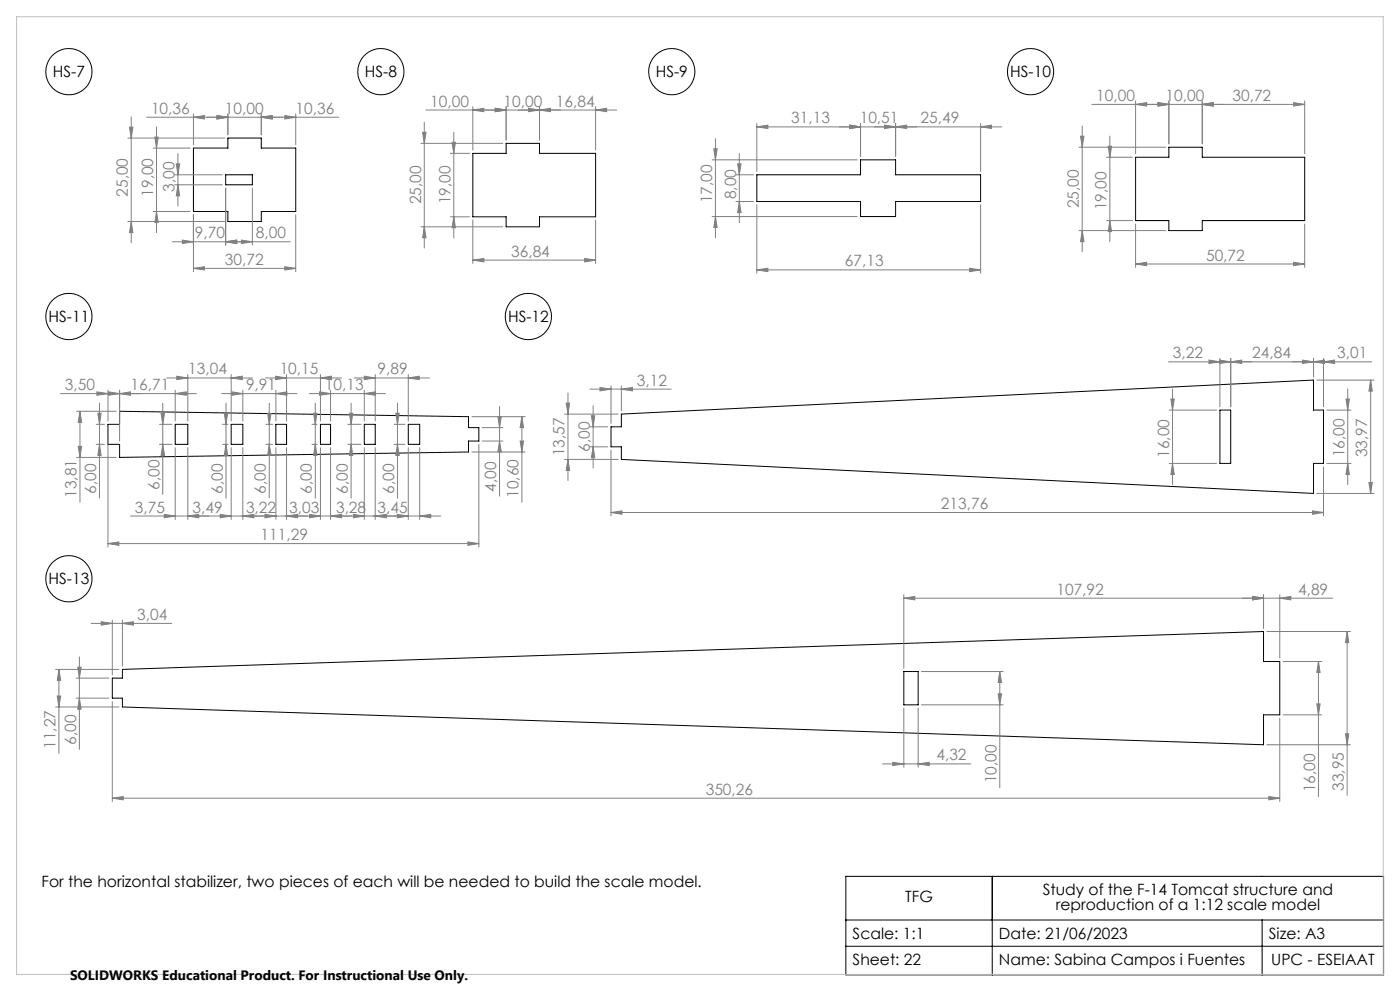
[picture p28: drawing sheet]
<svg xmlns="http://www.w3.org/2000/svg" width="420mm" height="297mm" viewBox="0 0 420 297" stroke-linecap="round" stroke-linejoin="round" font-family="sans-serif">
<defs><g id="words">
<g font-size="4.7">
<text x="15.9" y="23.2">HS-7</text>
<text x="109.5" y="23.2">HS-8</text>
<text x="196.7" y="23.2">HS-9</text>
<text x="303.1" y="23.2">HS-10</text>
<text x="14.6" y="96.6">HS-11</text>
<text x="152.4" y="96.6">HS-12</text>
<text x="14.6" y="175.2">HS-13</text>
<text x="12.4" y="266">For the horizontal stabilizer, two pieces of each will be needed to build the scale model.</text>
<text x="312.8" y="268.2">Study of the F-14 Tomcat structure and</text>
<text x="271.6" y="270.4">TFG</text>
<text x="316.7" y="272.7">reproduction of a 1:12 scale model</text>
<text x="255.8" y="281.3">Scale: 1:1</text>
<text x="299.7" y="281.3">Date: 21/06/2023</text>
<text x="380.7" y="281.3">Size: A3</text>
<text x="255.8" y="289.1">Sheet: 22</text>
<text x="299.7" y="289.1">Name: Sabina Campos i Fuentes</text>
<text x="381.4" y="289.1">UPC - ESEIAAT</text>
</g>
<g font-size="4.7" fill="#808080">
<text x="45.3" y="34.1">10,36</text>
<text x="67.5" y="34.1">10,00</text>
<text x="88.7" y="34.1">10,36</text>
<text x="129.1" y="31.9">10,00</text>
<text x="151.1" y="31.9">10,00</text>
<text x="166.8" y="31.9">16,84</text>
<text x="328.9" y="30.3">10,00</text>
<text x="349.7" y="30.3">10,00</text>
<text x="369.7" y="30.3">30,72</text>
<text x="237.4" y="37">31,13</text>
<text x="257.9" y="37">10,51</text>
<text x="276.2" y="37">25,49</text>
<text x="38.4" y="59" transform="rotate(-90 38.4 59)">25,00</text>
<text x="46" y="59" transform="rotate(-90 46 59)">19,00</text>
<text x="52.4" y="57.5" transform="rotate(-90 52.4 57.5)">3,00</text>
<text x="220.8" y="59.7" transform="rotate(-90 220.8 59.7)">8,00</text>
<text x="126.3" y="61.3" transform="rotate(-90 126.3 61.3)">25,00</text>
<text x="135.1" y="61.3" transform="rotate(-90 135.1 61.3)">19,00</text>
<text x="213.6" y="61" transform="rotate(-90 213.6 61)">17,00</text>
<text x="323.7" y="62.4" transform="rotate(-90 323.7 62.4)">25,00</text>
<text x="332" y="63" transform="rotate(-90 332 63)">19,00</text>
<text x="58.4" y="71.4">9,70</text>
<text x="76.8" y="71.4">8,00</text>
<text x="153.3" y="76.9">36,84</text>
<text x="67.5" y="79.4">30,72</text>
<text x="253.5" y="79.9">67,13</text>
<text x="361.8" y="78.1">50,72</text>
<text x="351.9" y="107.4">3,22</text>
<text x="375.7" y="107.4">24,84</text>
<text x="401.2" y="107.4">3,01</text>
<text x="56.5" y="112.2">13,04</text>
<text x="83.9" y="112.2">10,15</text>
<text x="113.3" y="112.2">9,89</text>
<text x="19.5" y="116.9">3,50</text>
<text x="39.2" y="116.9">16,71</text>
<text x="73.8" y="116.9">9,91</text>
<text x="97.5" y="116.9">10,13</text>
<text x="191" y="115.6">3,12</text>
<text x="169.4" y="136.7" transform="rotate(-90 169.4 136.7)">13,57</text>
<text x="176.9" y="135.4" transform="rotate(-90 176.9 135.4)">6,00</text>
<text x="350.8" y="137.3" transform="rotate(-90 350.8 137.3)">16,00</text>
<text x="403.3" y="137.1" transform="rotate(-90 403.3 137.1)">16,00</text>
<text x="410.2" y="137.1" transform="rotate(-90 410.2 137.1)">33,97</text>
<text x="23" y="149.2" transform="rotate(-90 23 149.2)">13,81</text>
<text x="28.9" y="147.9" transform="rotate(-90 28.9 147.9)">6,00</text>
<text x="47.8" y="146.8" transform="rotate(-90 47.8 146.8)">6,00</text>
<text x="66.8" y="148" transform="rotate(-90 66.8 148)">6,00</text>
<text x="79.8" y="147.9" transform="rotate(-90 79.8 147.9)">6,00</text>
<text x="93.6" y="148" transform="rotate(-90 93.6 148)">6,00</text>
<text x="104.3" y="148" transform="rotate(-90 104.3 148)">6,00</text>
<text x="118.3" y="148" transform="rotate(-90 118.3 148)">6,00</text>
<text x="148.9" y="147.4" transform="rotate(-90 148.9 147.4)">4,00</text>
<text x="155.6" y="149.2" transform="rotate(-90 155.6 149.2)">10,60</text>
<text x="40.5" y="153.6">3,75</text>
<text x="57.8" y="153.6">3,49</text>
<text x="73.8" y="153.6">3,22</text>
<text x="86.8" y="153.6">3,03</text>
<text x="100.8" y="153.6">3,28</text>
<text x="113.3" y="153.6">3,45</text>
<text x="282.3" y="152.6">213,76</text>
<text x="78.2" y="161.9">111,29</text>
<text x="316.9" y="178.2">107,92</text>
<text x="389.4" y="178.2">4,89</text>
<text x="41.2" y="185.8">3,04</text>
<text x="16.7" y="224.5" transform="rotate(-90 16.7 224.5)">11,27</text>
<text x="22.8" y="223.3" transform="rotate(-90 22.8 223.3)">6,00</text>
<text x="280.9" y="227.9">4,32</text>
<text x="211.7" y="238.2">350,26</text>
<text x="298.9" y="234.8" transform="rotate(-90 298.9 234.8)">10,00</text>
<text x="394.5" y="237.4" transform="rotate(-90 394.5 237.4)">16,00</text>
<text x="403.1" y="237" transform="rotate(-90 403.1 237)">33,95</text>
</g>
<text font-size="4.1" x="21" y="293.7">SOLIDWORKS Educational Product. For Instructional Use Only.</text>
</g></defs>
<g fill="none" stroke="#000" stroke-width=".3">
<path d="M58 44.4h10.4v-3h10v3h10.3v19h-10.3v3h-10v-3h-10.4zM67.7 52.4h8v3h-8zM141.9 46h9.9v-3h10.1v3h16.8v19h-16.8v3h-10.1v-3h-9.9zM227 52.4h31.2v-4.5h10.5v4.5h25.5v8h-25.5v4.5h-10.5v-4.5h-31.2zM340.7 47.1h10v-3h10v3h30.7v19h-30.7v3h-10v-3h-10zM35.9 123.3l104.6 1.6v3.3h3.2v4h-3.2v3.3l-104.6 1.6v-3.9h-3.5v-6h3.5zM52.6 127.2h3.7v6h-3.7zM69.4 127.2h3.4v6h-3.4zM82.8 127.2h3.2v6h-3.2zM96.1 127.2h3.1v6h-3.1zM109.3 127.2h3.3v6h-3.3zM122.5 127.2h3.4v6h-3.4z"/>
<path d="M186.4 124.1l207.7-10.2v9h3v16h-3v9l-207.7-10.2v-3.8h-3.1v-6h3.1zM366 122.9h3.2v16h-3.2zM33.7 203.2h3v-2.6l342.4-11.3v9h4.8v15.9h-4.8v9l-342.4-11.3v-2.7h-3zM271.1 201.3h4.3v9.9h-4.3zM253.8 262.6h161.3v29.6h-161.3zM253.8 275.7h161.3M297.7 262.6v29.6M378.6 275.7v16.5M253.8 283.6h161.3"/>
<circle cx="20.7" cy="21.5" r="6.9"/>
<circle cx="114.3" cy="21.5" r="6.9"/>
<circle cx="201.5" cy="21.5" r="6.9"/>
<circle cx="309.2" cy="21.5" r="6.9"/>
<circle cx="20.7" cy="94.9" r="6.9"/>
<circle cx="158.5" cy="94.9" r="6.9"/>
<circle cx="20.7" cy="173.5" r="6.9"/>
</g>
<g fill="none" stroke="#808080" stroke-width=".3">
<path d="M38.8 38.1h1.1l-.5 3.3zM39.4 35v37.7M44 35.1h57.6M47 38v31.7M58 35.1l3.3-.5v1.1zM58 34.1v9.3M65.1 34.6l3.3 .5-3.3 .6zM68.4 34.1v6.3M78.4 35.1l3.3-.5v1.1zM78.4 34.1v6.3M85.4 34.6l3.3 .5-3.3 .6zM88.7 34.1v9.3"/>
<path d="M126.8 39.6h1l-.5 3.4zM127.3 36.6v37.7M127.7 33h57.3M136.1 39.6v31.7M141.9 33l3.3-.5v1zM141.9 32v13M148.6 32.5l3.2 .5-3.2 .5zM151.8 32v10M158.5 32.5l3.4 .5-3.4 .5zM161.9 33l3.2-.5v1zM161.9 32v10M178.7 33l3.3-.5v1z"/>
<path d="M178.7 32v13M227 38l3.4-.5v1zM227 37v14.4M254.9 37.5l3.3 .5-3.3 .5zM258.2 37v9.9M265.4 37.5l3.3 .5-3.3 .5zM268.7 38l3.3-.5v1zM268.7 37v9.9M294.2 38l3.3-.5v1zM294.2 37v14.4M300.5 38h-73.5M324.7 37.8v37.7"/>
<path d="M327.6 31.3h63.8M340.7 31.3l3.3-.5v1zM340.7 30.3v15.8M347.4 30.8l3.3 .5-3.3 .5zM350.7 30.3v12.8M360.7 31.3l3.3-.5v1zM360.7 30.3v12.8M388.1 30.8l3.3 .5-3.3 .5zM391.4 30.3v15.8M38.3 41.4h29.1M46 44.4h11M46.5 41.1h.9l-.4 3.3z"/>
<path d="M52.4 52.4h14.3M52.4 55.4h14.3M52.9 49.1h1l-.5 3.3zM53.4 55.4l.5 3.3h-1zM53.4 46v15.7M67.7 56.4v17.1M75.7 56.4v17.1M126.3 43h24.5M135.1 46h5.8M135.6 42.6h1l-.5 3.4zM213.6 47.9h43.6M214.1 44.6h1.1l-.6 3.3z"/>
<path d="M214.6 41.6v29.7M220.8 52.4h5.3M221.3 49.1h1l-.5 3.3zM221.8 46v20.7M323.7 44.1h26M324.2 40.8h1l-.5 3.3zM332 47.1h7.7M332.5 43.8h1l-.5 3.3zM333 40.8v31.7M38.3 66.4h29.1M39.4 66.4l.5 3.3h-1.1zM46 63.4h11"/>
<path d="M47 63.4l.4 3.3h-.9zM51.7 72.5h35.4M54.7 72l3.3 .5-3.3 .5zM58 64.4v17M67.7 72.5l3.3-.5v1zM72.4 72l3.3 .5-3.3 .5zM85.4 79.9l3.3 .5-3.3 .5zM88.7 64.4v17M126.3 68h24.5M127.3 68l.5 3.3h-1zM135.1 65h5.8M136.1 65l.5 3.3h-1z"/>
<path d="M141.9 78l3.3-.5v1zM141.9 66v12.9M141.9 78h36.8M175.4 77.5l3.3 .5-3.3 .5zM178.7 66v12.9M213.6 64.9h43.6M214.6 64.9l.6 3.3h-1.1zM220.8 60.4h5.3M221.8 60.4l.5 3.3h-1zM227 61.4v20.5M294.2 61.4v20.5M323.7 69.1h26"/>
<path d="M324.7 69.1l.5 3.3h-1zM332 66.1h7.7M333 66.1l.5 3.3h-1zM340.7 79.1l3.3-.5v1zM340.7 67.1v13M340.7 79.1h50.7M388.1 78.6l3.3 .5-3.3 .5zM391.4 67.1v13M58 80.4l3.3-.5v1zM58 80.4h30.7M227 80.9l3.4-.5v1zM227 80.9h67.2"/>
<path d="M290.9 80.4l3.3 .5-3.3 .5zM18.2 118h40.7M29.1 117.4l3.3 .6-3.3 .5zM32.4 116.9v9.3M32.6 117.4l3.3 .6-3.3 .5zM35.9 118l3.3-.6v1.1zM35.9 116.9v15.3M50 113.3h25.7M52.6 118l3.3-.6v1.1zM52.6 116.9v9.3M53 112.7l3.3 .6-3.3 .5zM56.3 112.3v13.9"/>
<path d="M66.5 118h22.6M69.4 113.3l3.3-.6v1.1zM69.4 112.3v13.9M69.6 117.4l3.2 .6-3.2 .5zM72.8 116.9v9.3M79.6 113.3h22.9M82.7 112.7l3.3 .6-3.3 .5zM82.8 118l3.3-.6v1.1zM82.8 116.9v9.3M86 112.3v13.9M92.8 118h22.8M95.8 117.4l3.4 .6-3.4 .5z"/>
<path d="M96.1 113.3l3.3-.6v1.1zM96.1 112.3v13.9M99.2 116.9v9.3M106.2 113.3h22.6M109.3 118l3.3-.6v1.1zM109.3 112.7l3.3 .6-3.3 .5zM109.3 116.9v9.3M112.6 112.3v13.9M122.5 113.3l3.3-.6v1.1zM122.5 112.3v13.9M170.4 117.8v26.2M177 116.6h24.4"/>
<path d="M180 116.1l3.3 .5-3.3 .6zM183.3 115.6v11.3M186.4 116.6l3.3-.5v1.1zM186.4 115.6v7.5M350.6 108.4h60.9M351.3 119.6h1l-.5 3.3zM351.8 116.6v28.6M362.7 107.9l3.3 .5-3.3 .5zM365.9 107.9l3.3 .5-3.3 .5zM366 107.4v14.5M369.2 108.4l3.3-.5v1zM369.2 107.4v14.5"/>
<path d="M390.7 107.9l3.4 .5-3.4 .5zM394.1 108.4l3.2-.5v1zM394.1 107.4v5.5M395 113.9h17.2M397.1 108.4l3.3-.5v1zM397.1 107.4v14.5M403.8 119.6h1l-.5 3.3zM404.3 116.6v28.6M411.2 113.9l.5 3.3h-1zM411.2 113.9v34M23 123.3h11.9M23 137.1h11.9"/>
<path d="M23.5 133.8h1l-.5 3.3zM24 123.3l.5 3.3h-1zM24 123.3v27.2M28.9 133.2h2.5M28.9 127.2h2.5M29.4 123.9h.9l-.5 3.3zM29.8 133.2l.5 3.3h-.9zM29.8 120.8v28.5M32.4 131.2v32.7M47.8 133.2h3.8M47.8 127.2h3.8M48.3 123.9h1.1l-.6 3.3z"/>
<path d="M48.8 133.2l.6 3.3h-1.1zM48.8 120.8v27.4M52.6 134.2v21.5M56.3 134.2v21.5M66.8 133.2h1.6M66.8 127.2h1.6M67.3 123.9h1l-.5 3.3zM67.8 133.2l.5 3.3h-1zM67.8 120.8v28.5M69.4 134.2v21.5M72.8 134.2v21.5M79.8 133.2h2"/>
<path d="M79.8 127.2h2M80.3 123.9h1l-.5 3.3zM80.8 133.2l.5 3.3h-1zM80.8 120.8v28.4M82.8 134.2v21.5M86 134.2v21.5M93.6 133.2h1.5M93.6 127.2h1.5M94.1 123.9h1l-.5 3.3zM94.6 133.2l.5 3.3h-1zM94.6 120.8v28.5M96.1 134.2v21.5"/>
<path d="M99.2 134.2v21.5M104.3 133.2h4M104.3 127.2h4M104.8 123.9h1l-.5 3.3zM105.3 133.2l.5 3.3h-1zM105.3 120.8v28.5M109.3 134.2v21.5M112.6 134.2v21.5M118.3 133.2h3.2M118.3 127.2h3.2M118.7 123.9h1.1l-.6 3.3zM119.2 133.2l.6 3.3h-1.1z"/>
<path d="M119.2 120.8v28.5M122.5 134.2v21.5M125.9 134.2v21.5M141.6 135.5h16M141.6 124.9h16M143.7 133.2v30.7M144.7 128.2h6.2M144.7 132.2h6.2M149.4 124.9h1l-.5 3.3zM149.9 121.8v26.9M149.9 132.2l.5 3.3h-1zM156 132.2h1.1l-.5 3.3z"/>
<path d="M156.6 124.9l.5 3.3h-1.1zM156.6 124.9v25.6M169.4 137.7h16M169.4 124.1h16M169.9 120.8h1l-.5 3.3zM170.4 137.7l.5 3.3h-1zM176.9 133.9h5.4M176.9 127.9h5.4M177.4 124.6h1l-.5 3.3zM177.9 133.9l.5 3.3h-1zM177.9 121.6v18.7M183.3 134.9v19.7"/>
<path d="M350.8 122.9h14.2M350.8 138.9h14.2M351.8 138.9l.5 3.3h-1zM397.1 139.9v14.7M398 122.9h7.3M398 138.9h7.3M404.3 138.9l.5 3.3h-1zM39.1 154.7h93.2M49.3 154.2l3.3 .5-3.3 .5zM56.3 154.7l3.3-.5v1zM66.1 154.2l3.3 .5-3.3 .5zM72.8 154.7l3.4-.5v1z"/>
<path d="M79.5 154.2l3.3 .5-3.3 .5zM86 154.7l3.3-.5v1zM92.9 154.2l3.2 .5-3.2 .5zM99.2 154.7l3.3-.5v1zM106 154.2l3.3 .5-3.3 .5zM112.6 154.7l3.3-.5v1zM119.2 154.2l3.3 .5-3.3 .5zM125.9 154.7l3.3-.5v1zM183.3 153.6l3.3-.5v1zM183.3 153.6h213.8M393.7 153.1l3.4 .5-3.4 .5zM395 147.9h17.2"/>
<path d="M410.7 144.6h1l-.5 3.3zM32.4 162.9l3.3-.5v1zM32.4 162.9h111.3M140.4 162.4l3.3 .5-3.3 .5zM271.1 179.3l3.3-.6v1.1zM271.1 178.3v21.9M271.1 179.3h128.7M375.7 178.7l3.4 .6-3.4 .5zM379.1 178.3v10M383.9 179.3l3.3-.6v1.1zM383.9 178.3v18.9M23.3 200h1l-.5 3.2z"/>
<path d="M23.8 196.9v27.7M27.3 186.8h24.2M30.4 186.3l3.3 .5-3.3 .6zM33.7 185.8v16.4M36.7 186.8l3.3-.5v1.1zM36.7 185.8v13.8M380 189.3h25.1M385 198.3h11.5M395.5 198.3v40.4M395.5 198.3l.5 3.2h-1zM404.1 189.3l.5 3.3h-1zM404.1 189.3v49.1"/>
<path d="M16.7 211.9h19M16.7 200.6h19M17.2 208.6h1l-.5 3.3zM17.7 200.6l.5 3.3h-1zM17.7 200.6v25.2M22.8 209.2h9.9M22.8 203.2h9.9M23.8 209.2l.5 3.3h-1zM33.7 210.3v29.9M271.1 212.2v17.7M275.4 212.2v17.7M276.4 211.2h24.6"/>
<path d="M276.4 201.3h24.6M299.4 207.9h1.1l-.6 3.3zM299.9 201.3l.6 3.2h-1.1zM299.9 201.3v34.8M383.9 215.2v25M385 214.2h11.5M395 211h1l-.5 3.2zM403.6 219.9h1l-.5 3.3zM33.7 239.2l3.3-.5v1zM33.7 239.2h350.2M264.8 228.9h26.5M267.8 228.5l3.3 .4-3.3 .5z"/>
<path d="M275.4 228.9l3.4-.4v.9zM380 223.2h25.1M380.6 238.7l3.3 .5-3.3 .5z"/>
</g>
<path d="M5 5h410v287h-410z" fill="none" stroke="#c0c0c0" stroke-width=".3"/>
<g fill="#808080">
<path d="M148.6 32.5l3.2 .5-3.2 .5zM141.9 33l3.3-.5v1zM96.1 113.3l3.3-.6v1.1zM82.7 112.7l3.3 .6-3.3 .5zM380.6 238.7l3.3 .5-3.3 .5zM33.7 239.2l3.3-.5v1zM275.4 228.9l3.4-.4v.9zM267.8 228.5l3.3 .4-3.3 .5zM383.9 179.3l3.3-.6v1.1zM375.7 178.7l3.4 .6-3.4 .5zM369.2 108.4l3.3-.5v1zM362.7 107.9l3.3 .5-3.3 .5zM397.1 108.4l3.3-.5v1zM390.7 107.9l3.4 .5-3.4 .5zM294.2 38l3.3-.5v1zM265.4 37.5l3.3 .5-3.3 .5z"/>
<path d="M67.7 72.5l3.3-.5v1zM72.4 72l3.3 .5-3.3 .5zM340.7 79.1l3.3-.5v1zM388.1 78.6l3.3 .5-3.3 .5zM347.4 30.8l3.3 .5-3.3 .5zM360.7 31.3l3.3-.5v1zM141.9 78l3.3-.5v1zM175.4 77.5l3.3 .5-3.3 .5zM148.6 32.5l3.2 .5-3.2 .5zM161.9 33l3.2-.5v1zM32.4 162.9l3.3-.5v1zM140.4 162.4l3.3 .5-3.3 .5zM32.6 117.4l3.3 .6-3.3 .5zM52.6 118l3.3-.6v1.1zM53 112.7l3.3 .6-3.3 .5zM69.4 113.3l3.3-.6v1.1zM69.6 117.4l3.2 .6-3.2 .5zM82.8 118l3.3-.6v1.1zM95.8 117.4l3.4 .6-3.4 .5zM109.3 118l3.3-.6v1.1zM109.3 112.7l3.3 .6-3.3 .5zM122.5 113.3l3.3-.6v1.1zM30.4 186.3l3.3 .5-3.3 .6zM36.7 186.8l3.3-.5v1.1zM271.1 179.3l3.3-.6v1.1zM375.7 178.7l3.4 .6-3.4 .5zM183.3 153.6l3.3-.5v1zM393.7 153.1l3.4 .5-3.4 .5zM365.9 107.9l3.3 .5-3.3 .5zM394.1 108.4l3.2-.5v1zM180 116.1l3.3 .5-3.3 .6zM186.4 116.6l3.3-.5v1.1zM227 80.9l3.4-.5v1zM290.9 80.4l3.3 .5-3.3 .5z"/>
<path d="M227 38l3.4-.5v1zM254.9 37.5l3.3 .5-3.3 .5z"/>
<path d="M49.3 154.2l3.3 .5-3.3 .5zM56.3 154.7l3.3-.5v1z"/>
<path d="M66.1 154.2l3.3 .5-3.3 .5zM72.8 154.7l3.4-.5v1z"/>
<path d="M106 154.2l3.3 .5-3.3 .5zM112.6 154.7l3.3-.5v1z"/>
<path d="M254.9 37.5l3.3 .5-3.3 .5zM268.7 38l3.3-.5v1z"/>
<path d="M65.1 34.6l3.3 .5-3.3 .6zM78.4 35.1l3.3-.5v1.1z"/>
<path d="M79.5 154.2l3.3 .5-3.3 .5zM86 154.7l3.3-.5v1z"/>
<path d="M29.1 117.4l3.3 .6-3.3 .5zM35.9 118l3.3-.6v1.1z"/>
<path d="M119.2 154.2l3.3 .5-3.3 .5zM125.9 154.7l3.3-.5v1z"/>
<path d="M92.9 154.2l3.2 .5-3.2 .5zM99.2 154.7l3.3-.5v1z"/>
<path d="M347.4 30.8l3.3 .5-3.3 .5zM340.7 31.3l3.3-.5v1zM388.1 30.8l3.3 .5-3.3 .5zM360.7 31.3l3.3-.5v1zM178.7 33l3.3-.5v1zM158.5 32.5l3.4 .5-3.4 .5z"/>
<path d="M47 63.4l.4 3.3h-.9zM46.5 41.1h.9l-.4 3.3z"/>
<path d="M333 66.1l.5 3.3h-1zM332.5 43.8h1l-.5 3.3zM136.1 65l.5 3.3h-1zM135.6 42.6h1l-.5 3.4zM156 132.2h1.1l-.5 3.3zM156.6 124.9l.5 3.3h-1.1zM299.4 207.9h1.1l-.6 3.3zM299.9 201.3l.6 3.2h-1.1zM17.2 208.6h1l-.5 3.3zM17.7 200.6l.5 3.3h-1zM23.8 209.2l.5 3.3h-1zM23.3 200h1l-.5 3.2zM170.4 137.7l.5 3.3h-1zM169.9 120.8h1l-.5 3.3z"/>
<path d="M29.8 133.2l.5 3.3h-.9zM29.4 123.9h.9l-.5 3.3zM177.9 133.9l.5 3.3h-1zM177.4 124.6h1l-.5 3.3z"/>
<path d="M39.4 66.4l.5 3.3h-1.1zM38.8 38.1h1.1l-.5 3.3z"/>
<path d="M52.9 49.1h1l-.5 3.3zM53.4 55.4l.5 3.3h-1zM324.2 40.8h1l-.5 3.3zM324.7 69.1l.5 3.3h-1zM126.8 39.6h1l-.5 3.4zM127.3 68l.5 3.3h-1zM24 123.3l.5 3.3h-1zM23.5 133.8h1l-.5 3.3zM149.4 124.9h1l-.5 3.3zM149.9 132.2l.5 3.3h-1zM48.3 123.9h1.1l-.6 3.3zM48.8 133.2l.6 3.3h-1.1zM67.3 123.9h1l-.5 3.3zM67.8 133.2l.5 3.3h-1zM80.3 123.9h1l-.5 3.3zM80.8 133.2l.5 3.3h-1zM94.1 123.9h1l-.5 3.3zM94.6 133.2l.5 3.3h-1zM104.8 123.9h1l-.5 3.3zM105.3 133.2l.5 3.3h-1zM118.7 123.9h1.1l-.6 3.3zM119.2 133.2l.6 3.3h-1.1zM404.1 189.3l.5 3.3h-1zM403.6 219.9h1l-.5 3.3zM395.5 198.3l.5 3.2h-1zM395 211h1l-.5 3.2zM351.3 119.6h1l-.5 3.3zM351.8 138.9l.5 3.3h-1zM411.2 113.9l.5 3.3h-1zM410.7 144.6h1l-.5 3.3zM403.8 119.6h1l-.5 3.3zM404.3 138.9l.5 3.3h-1zM214.1 44.6h1.1l-.6 3.3zM214.6 64.9l.6 3.3h-1.1zM221.3 49.1h1l-.5 3.3zM221.8 60.4l.5 3.3h-1z"/>
<path d="M58 80.4l3.3-.5v1zM85.4 79.9l3.3 .5-3.3 .5zM58 35.1l3.3-.5v1.1zM65.1 34.6l3.3 .5-3.3 .6zM78.4 35.1l3.3-.5v1.1zM85.4 34.6l3.3 .5-3.3 .6zM54.7 72l3.3 .5-3.3 .5zM67.7 72.5l3.3-.5v1z"/>
</g>
<use href="#words"/>
</svg>
